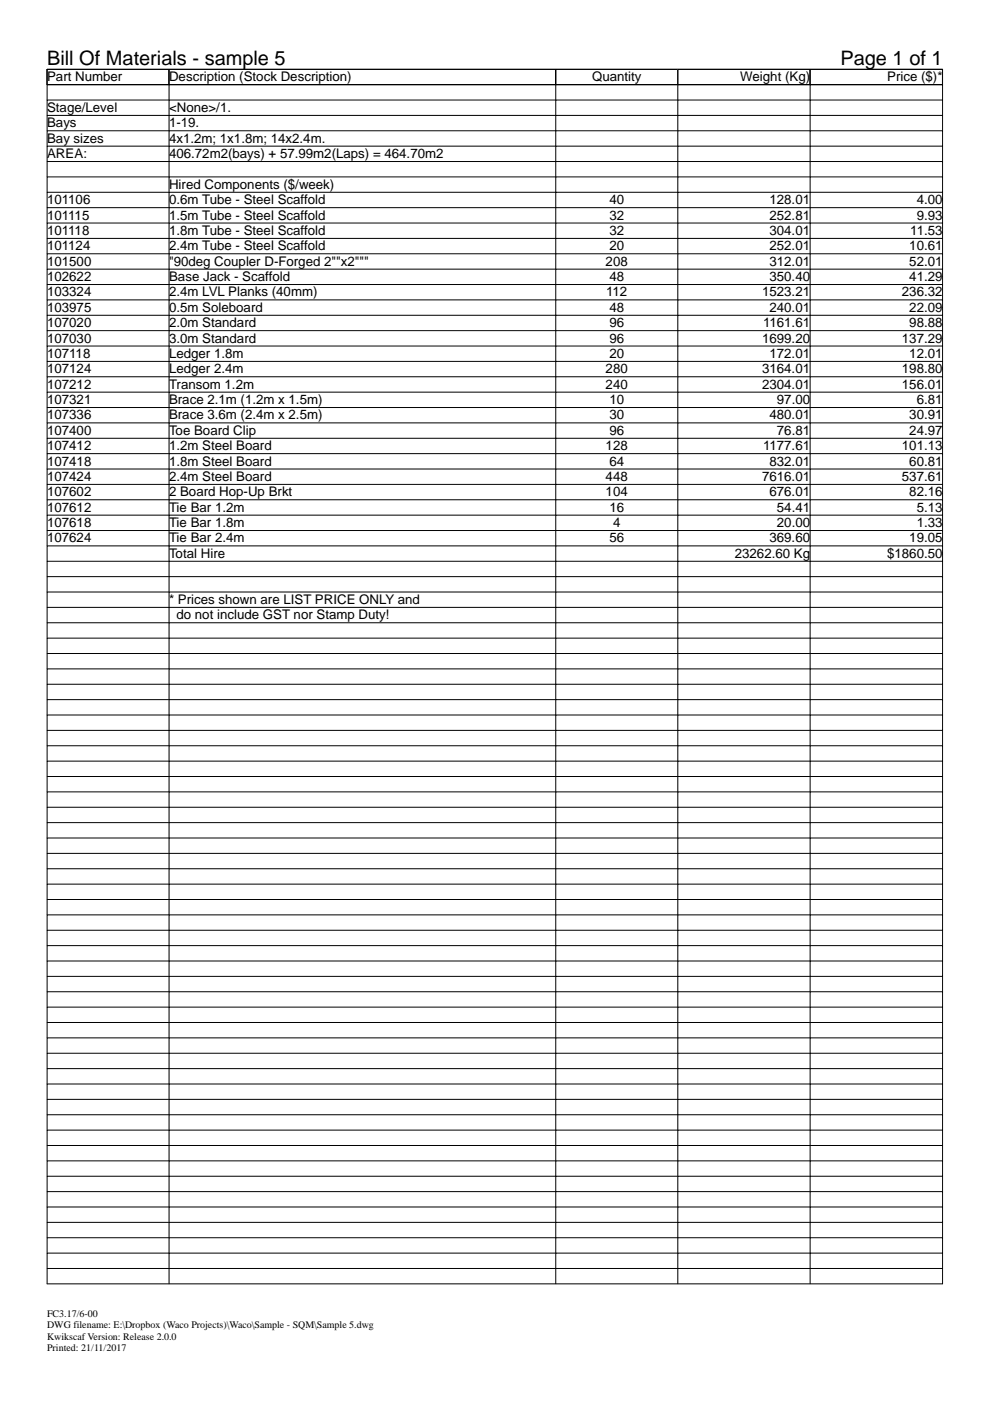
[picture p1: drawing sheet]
<svg xmlns="http://www.w3.org/2000/svg" width="210mm" height="297mm" viewBox="0 0 210 297" stroke-linecap="round" stroke-linejoin="round" font-family="sans-serif">
<defs><g id="words">
<g font-size="4.2">
<text x="10" y="13.8">Bill Of Materials - sample 5</text>
<text x="178.3" y="13.8">Page 1 of 1</text>
</g>
<g font-size="2.8">
<text x="10" y="17.2">Part Number</text>
<text x="35.9" y="17.2">Description (Stock Description)</text>
<text x="125.6" y="17.2">Quantity</text>
<text x="157" y="17.2">Weight (Kg)</text>
<text x="188.2" y="17.2">Price ($)*</text>
<text x="10" y="23.7">Stage/Level</text>
<text x="35.9" y="23.7">&lt;None&gt;/1.</text>
<text x="10" y="27">Bays</text>
<text x="35.9" y="27">1-19.</text>
<text x="10" y="30.2">Bay sizes</text>
<text x="10" y="33.5">AREA:</text>
<text x="35.9" y="30.2">4x1.2m; 1x1.8m; 14x2.4m.</text>
<text x="35.9" y="33.5">406.72m2(bays) + 57.99m2(Laps) = 464.70m2</text>
<text x="35.9" y="40">Hired Components ($/week)</text>
<text x="10" y="43.3">101106</text>
<text x="10" y="46.5">101115</text>
<text x="35.9" y="43.3">0.6m Tube - Steel Scaffold</text>
<text x="35.9" y="46.5">1.5m Tube - Steel Scaffold</text>
<text x="129.2" y="43.3">40</text>
<text x="129.2" y="46.5">32</text>
<text x="163.2" y="43.3">128.01</text>
<text x="163.2" y="46.5">252.81</text>
<text x="194.4" y="43.3">4.00</text>
<text x="194.4" y="46.5">9.93</text>
<text x="10" y="49.8">101118</text>
<text x="10" y="53.1">101124</text>
<text x="35.9" y="49.8">1.8m Tube - Steel Scaffold</text>
<text x="35.9" y="53.1">2.4m Tube - Steel Scaffold</text>
<text x="129.2" y="49.8">32</text>
<text x="129.2" y="53.1">20</text>
<text x="163.2" y="49.8">304.01</text>
<text x="163.2" y="53.1">252.01</text>
<text x="192.9" y="53.1">10.61</text>
<text x="193.1" y="49.8">11.53</text>
<text x="10" y="56.3">101500</text>
<text x="10" y="59.6">102622</text>
<text x="35.9" y="56.3">&quot;90deg Coupler D-Forged 2&quot;&quot;x2&quot;&quot;&quot;</text>
<text x="35.9" y="59.6">Base Jack - Scaffold</text>
<text x="128.5" y="56.3">208</text>
<text x="129.2" y="59.6">48</text>
<text x="163.2" y="56.3">312.01</text>
<text x="163.2" y="59.6">350.40</text>
<text x="192.9" y="56.3">52.01</text>
<text x="192.9" y="59.6">41.29</text>
<text x="10" y="62.8">103324</text>
<text x="35.9" y="62.8">2.4m LVL Planks (40mm)</text>
<text x="128.6" y="62.8">112</text>
<text x="161.6" y="62.8">1523.21</text>
<text x="191.3" y="62.8">236.32</text>
<text x="10" y="66.1">103975</text>
<text x="10" y="69.4">107020</text>
<text x="35.9" y="66.1">0.5m Soleboard</text>
<text x="35.9" y="69.4">2.0m Standard</text>
<text x="129.2" y="66.1">48</text>
<text x="129.2" y="69.4">96</text>
<text x="161.9" y="69.4">1161.61</text>
<text x="163.2" y="66.1">240.01</text>
<text x="192.9" y="66.1">22.09</text>
<text x="192.9" y="69.4">98.88</text>
<text x="10" y="72.6">107030</text>
<text x="10" y="75.9">107118</text>
<text x="35.9" y="72.6">3.0m Standard</text>
<text x="35.9" y="75.9">Ledger 1.8m</text>
<text x="129.2" y="72.6">96</text>
<text x="129.2" y="75.9">20</text>
<text x="161.6" y="72.6">1699.20</text>
<text x="163.2" y="75.9">172.01</text>
<text x="191.3" y="72.6">137.29</text>
<text x="192.9" y="75.9">12.01</text>
<text x="10" y="79.1">107124</text>
<text x="10" y="82.4">107212</text>
<text x="35.9" y="79.1">Ledger 2.4m</text>
<text x="35.9" y="82.4">Transom 1.2m</text>
<text x="128.5" y="79.1">280</text>
<text x="128.5" y="82.4">240</text>
<text x="161.6" y="79.1">3164.01</text>
<text x="161.6" y="82.4">2304.01</text>
<text x="191.3" y="79.1">198.80</text>
<text x="191.3" y="82.4">156.01</text>
<text x="10" y="85.7">107321</text>
<text x="10" y="88.9">107336</text>
<text x="35.9" y="85.7">Brace 2.1m (1.2m x 1.5m)</text>
<text x="35.9" y="88.9">Brace 3.6m (2.4m x 2.5m)</text>
<text x="129.2" y="85.7">10</text>
<text x="129.2" y="88.9">30</text>
<text x="163.2" y="88.9">480.01</text>
<text x="164.8" y="85.7">97.00</text>
<text x="192.9" y="88.9">30.91</text>
<text x="194.4" y="85.7">6.81</text>
<text x="10" y="92.2">107400</text>
<text x="10" y="95.4">107412</text>
<text x="35.9" y="92.2">Toe Board Clip</text>
<text x="35.9" y="95.4">1.2m Steel Board</text>
<text x="128.5" y="95.4">128</text>
<text x="129.2" y="92.2">96</text>
<text x="161.9" y="95.4">1177.61</text>
<text x="164.8" y="92.2">76.81</text>
<text x="191.3" y="95.4">101.13</text>
<text x="192.9" y="92.2">24.97</text>
<text x="10" y="98.7">107418</text>
<text x="10" y="102">107424</text>
<text x="35.9" y="98.7">1.8m Steel Board</text>
<text x="35.9" y="102">2.4m Steel Board</text>
<text x="128.5" y="102">448</text>
<text x="129.2" y="98.7">64</text>
<text x="161.6" y="102">7616.01</text>
<text x="163.2" y="98.7">832.01</text>
<text x="191.3" y="102">537.61</text>
<text x="192.9" y="98.7">60.81</text>
<text x="10" y="105.2">107602</text>
<text x="35.9" y="105.2">2 Board Hop-Up Brkt</text>
<text x="128.5" y="105.2">104</text>
<text x="163.2" y="105.2">676.01</text>
<text x="192.9" y="105.2">82.16</text>
<text x="10" y="108.5">107612</text>
<text x="10" y="111.7">107618</text>
<text x="35.9" y="108.5">Tie Bar 1.2m</text>
<text x="35.9" y="111.7">Tie Bar 1.8m</text>
<text x="129.2" y="108.5">16</text>
<text x="130" y="111.7">4</text>
<text x="164.8" y="108.5">54.41</text>
<text x="164.8" y="111.7">20.00</text>
<text x="194.4" y="108.5">5.13</text>
<text x="194.4" y="111.7">1.33</text>
<text x="10" y="115">107624</text>
<text x="35.9" y="115">Tie Bar 2.4m</text>
<text x="35.9" y="118.3">Total Hire</text>
<text x="129.2" y="115">56</text>
<text x="155.9" y="118.3">23262.60 Kg</text>
<text x="163.2" y="115">369.60</text>
<text x="188.2" y="118.3">$1860.50</text>
<text x="192.9" y="115">19.05</text>
<text x="35.9" y="128">* Prices shown are LIST PRICE ONLY and</text>
<text x="37.4" y="131.3">do not include GST nor Stamp Duty!</text>
</g>
<g font-size="2.1">
<text x="10" y="279.2">FC3.17/6-00</text>
<text x="10" y="281.6">DWG filename: E:\Dropbox (Waco Projects)\Waco\Sample - SQM\Sample 5.dwg</text>
<text x="10" y="284">Kwikscaf Version: Release 2.0.0</text>
<text x="10" y="286.4">Printed: 21/11/2017</text>
</g>
</g></defs>
<path d="M10 14.7h189.9v3.2h-189.9z" fill="none" stroke="#000" stroke-width=".21"/>
<path d="M10 14.7h25.8v3.2h-25.8z" fill="#fff"/>
<path d="M10 14.7h25.8v3.2h-25.8zM35.9 14.7h-25.9v3.2" fill="none" stroke="#000" stroke-width=".21"/>
<path d="M35.9 14.7h82v3.2h-82z" fill="#fff"/>
<path d="M35.9 14.7h82v3.2h-82zM117.9 14.7h-82v3.2" fill="none" stroke="#000" stroke-width=".21"/>
<path d="M117.9 14.7h25.8v3.2h-25.8z" fill="#fff"/>
<path d="M117.9 14.7h25.8v3.2h-25.8zM143.8 14.7h-25.9v3.2" fill="none" stroke="#000" stroke-width=".21"/>
<path d="M143.8 14.7h28v3.2h-28z" fill="#fff"/>
<path d="M143.8 14.7h28v3.2h-28zM171.8 14.7h-28v3.2" fill="none" stroke="#000" stroke-width=".21"/>
<path d="M171.9 14.7h28v3.2h-28z" fill="#fff"/>
<g fill="none" stroke="#000" stroke-width=".21">
<path d="M35.9 17.9h-25.9v3.3M117.9 17.9h-82v3.3h-25.9v3.2M143.8 17.9h-25.9v3.3h-82v3.2l-25.9 .1v3.2M171.8 14.7h28.1v3.2h-28.1zM199.9 14.7h-28.1v3.2h-28v3.3h-25.9v3.2l-82 .1v3.2h-25.9v3.3M35.9 34.2h-25.9v3.3M117.9 34.2h-82v3.3h-25.9v3.2M143.8 34.2h-25.9v3.3h-82v3.2M171.8 34.2v-3.2h28.1v3.2M171.8 34.2h-28v3.3h-25.9v3.2M199.9 21.2v-3.3h-28.1v3.3h-28v3.2l-25.9 .1v3.2h-82v3.3h-25.9v3.2M199.9 24.4v-3.2h-28.1v3.2l-28 .1v3.2h-25.9v3.3h-82v3.2"/>
<path d="M199.9 27.7v-3.2h-28.1v3.2h-28v3.3h-25.9v3.2M199.9 31v-3.3h-28.1v3.3h-28v3.2M199.9 37.5v-3.3h-28.1v3.3h-28v3.2M35.9 40.8h-25.9v3.2M35.9 47.3h-25.9v3.2M35.9 53.8h-25.9v3.2M117.9 40.8h-82v3.2h-25.9v3.3M117.9 47.3h-82v3.2h-25.9v3.3M117.9 53.8h-82v3.2l-25.9 .1v3.2M143.8 40.8h-25.9v3.2h-82v3.3M143.8 47.3h-25.9v3.2h-82v3.3M143.8 53.8h-25.9v3.2l-82 .1v3.2"/>
<path d="M171.8 40.8h-28v3.2h-25.9v3.3M171.8 47.3v-3.3h28.1v3.3M171.8 47.3h-28v3.2h-25.9v3.3M171.8 53.8v-3.3h28.1v3.3M171.8 53.8h-28v3.2l-25.9 .1v3.2M171.8 40.7v-3.2h28.1v3.2M199.9 44v-3.2h-28.1v3.2h-28v3.3M199.9 50.5v-3.2h-28.1v3.2h-28v3.3M199.9 57v-3.2h-28.1v3.2l-28 .1v3.2M35.9 60.3h-25.9v3.3M35.9 66.8h-25.9v3.3M35.9 73.4h-25.9v3.2"/>
<path d="M35.9 79.9h-25.9v3.2M117.9 60.3h-82v3.3h-25.9v3.2M117.9 66.8h-82v3.3h-25.9v3.2M117.9 73.4h-82v3.2h-25.9v3.3M117.9 79.9h-82v3.2h-25.9v3.3M143.8 60.3h-25.9v3.3h-82v3.2M143.8 66.8h-25.9v3.3h-82v3.2M143.8 73.4h-25.9v3.2h-82v3.3M143.8 79.9h-25.9v3.2h-82v3.3h-25.9v3.2M171.8 60.3v-3.2h28.1v3.2M171.8 60.3h-28v3.3h-25.9v3.2M171.8 66.8v-3.2h28.1v3.2"/>
<path d="M171.8 66.8h-28v3.3h-25.9v3.2M171.8 73.3v-3.2h28.1v3.2M171.8 73.4h-28v3.2h-25.9v3.3M171.8 79.9v-3.3h28.1v3.3M171.8 79.9h-28v3.2h-25.9v3.3h-82v3.2l-25.9 .1v3.2M199.9 63.6v-3.3h-28.1v3.3h-28v3.2M199.9 70.1v-3.3h-28.1v3.3h-28v3.2M199.9 76.6v-3.2h-28.1v3.2h-28v3.3M35.9 96.2h-25.9v3.2M117.9 96.2h-82v3.2h-25.9v3.3M143.8 96.2h-25.9v3.2h-82v3.3M171.8 96.2v-3.3h28.1v3.3"/>
<path d="M171.8 96.2h-28v3.2h-25.9v3.3M199.9 83.1v-3.2h-28.1v3.2h-28v3.3h-25.9v3.2l-82 .1v3.2h-25.9v3.3M199.9 86.4v-3.3h-28.1v3.3h-28v3.2l-25.9 .1v3.2h-82v3.3M199.9 89.6v-3.2h-28.1v3.2l-28 .1v3.2h-25.9v3.3M199.9 92.9v-3.2h-28.1v3.2h-28v3.3M199.9 99.4v-3.2h-28.1v3.2h-28v3.3M35.9 102.7h-25.9v3.2M35.9 109.2h-25.9v3.3M35.9 115.7h-25.9v3.3M117.9 102.7h-82v3.2l-25.9 .1v3.2M117.9 109.2h-82v3.3h-25.9v3.2M117.9 115.7h-82v3.3h-25.9v3.2"/>
<path d="M143.8 102.7h-25.9v3.2l-82 .1v3.2M143.8 109.2h-25.9v3.3h-82v3.2M143.8 115.7h-25.9v3.3h-82v3.2M171.8 102.7v-3.3h28.1v3.3M171.8 102.7h-28v3.2l-25.9 .1v3.2M171.8 109.2v-3.2h28.1v3.2M171.8 109.2h-28v3.3h-25.9v3.2M171.8 115.7v-3.2h28.1v3.2M171.8 115.7h-28v3.3h-25.9v3.2M199.9 105.9v-3.2h-28.1v3.2l-28 .1v3.2M199.9 112.5v-3.3h-28.1v3.3h-28v3.2M199.9 119v-3.3h-28.1v3.3h-28v3.2"/>
<path d="M35.9 122.3h-25.9v3.2M35.9 128.8h-25.9v3.2M35.9 135.3h-25.9v3.2M117.9 122.3h-82v3.2h-25.9v3.3M117.9 128.8h-82v3.2h-25.9v3.3M117.9 135.3h-82v3.2l-25.9 .1v3.2M143.8 122.3h-25.9v3.2h-82v3.3M143.8 128.8h-25.9v3.2h-82v3.3M143.8 135.3h-25.9v3.2l-82 .1v3.2M171.8 122.2v-3.2h28.1v3.2M171.8 122.3h-28v3.2h-25.9v3.3M171.8 128.8v-3.3h28.1v3.3"/>
<path d="M171.8 128.8h-28v3.2h-25.9v3.3M171.8 135.3v-3.3h28.1v3.3M171.8 135.3h-28v3.2l-25.9 .1v3.2M199.9 125.5v-3.2h-28.1v3.2h-28v3.3M199.9 132v-3.2h-28.1v3.2h-28v3.3M199.9 138.5v-3.2h-28.1v3.2l-28 .1v3.2M35.9 141.8h-25.9v3.3M35.9 158.1h-25.9v3.3M117.9 141.8h-82v3.3h-25.9v3.2M117.9 158.1h-82v3.3h-25.9v3.2M143.8 141.8h-25.9v3.3h-82v3.2h-25.9v3.3M143.8 158.1h-25.9v3.3h-82v3.2"/>
<path d="M171.8 141.8v-3.2h28.1v3.2M171.8 141.8h-28v3.3h-25.9v3.2h-82v3.3h-25.9v3.2M171.8 158.1v-3.2h28.1v3.2M171.8 158.1h-28v3.3h-25.9v3.2M199.9 145.1v-3.3h-28.1v3.3h-28v3.2h-25.9v3.3h-82v3.2l-25.9 .1v3.2M199.9 148.3v-3.2h-28.1v3.2h-28v3.3h-25.9v3.2l-82 .1v3.2M199.9 151.6v-3.3h-28.1v3.3h-28v3.2l-25.9 .1v3.2M199.9 154.8v-3.2h-28.1v3.2l-28 .1v3.2M35.9 164.6h-25.9v3.3M35.9 171.2h-25.9v3.2M35.9 177.7h-25.9v3.2M117.9 164.6h-82v3.3h-25.9v3.2"/>
<path d="M117.9 171.2h-82v3.2h-25.9v3.3M117.9 177.7h-82v3.2h-25.9v3.3M143.8 164.6h-25.9v3.3h-82v3.2M143.8 171.2h-25.9v3.2h-82v3.3M143.8 177.7h-25.9v3.2h-82v3.3M171.8 164.6v-3.2h28.1v3.2M171.8 164.6h-28v3.3h-25.9v3.2M171.8 171.1v-3.2h28.1v3.2M171.8 171.2h-28v3.2h-25.9v3.3M171.8 177.7v-3.3h28.1v3.3M171.8 177.7h-28v3.2h-25.9v3.3M199.9 161.4v-3.3h-28.1v3.3h-28v3.2"/>
<path d="M199.9 167.9v-3.3h-28.1v3.3h-28v3.2M199.9 174.4v-3.2h-28.1v3.2h-28v3.3M35.9 184.2h-25.9v3.2M35.9 190.7h-25.9v3.3M35.9 197.2h-25.9v3.3M117.9 184.2h-82v3.2l-25.9 .1v3.2M117.9 190.7h-82v3.3h-25.9v3.2M117.9 197.2h-82v3.3h-25.9v3.2M143.8 184.2h-25.9v3.2l-82 .1v3.2M143.8 190.7h-25.9v3.3h-82v3.2M143.8 197.2h-25.9v3.3h-82v3.2M171.8 184.2v-3.3h28.1v3.3"/>
<path d="M171.8 184.2h-28v3.2l-25.9 .1v3.2M171.8 190.7v-3.2h28.1v3.2M171.8 190.7h-28v3.3h-25.9v3.2M171.8 197.2v-3.2h28.1v3.2M171.8 197.2h-28v3.3h-25.9v3.2M199.9 180.9v-3.2h-28.1v3.2h-28v3.3M199.9 187.4v-3.2h-28.1v3.2l-28 .1v3.2M199.9 194v-3.3h-28.1v3.3h-28v3.2M35.9 203.8h-25.9v3.2M117.9 203.8h-82v3.2h-25.9v3.2M143.8 203.8h-25.9v3.2h-82v3.2l-25.9 .1v3.2M171.8 203.7v-3.2h28.1v3.2"/>
<path d="M171.8 203.8h-28v3.2h-25.9v3.2l-82 .1v3.2h-25.9v3.3M199.9 200.5v-3.3h-28.1v3.3h-28v3.2M199.9 207v-3.2h-28.1v3.2h-28v3.2l-25.9 .1v3.2h-82v3.3h-25.9v3.2M199.9 210.2v-3.2h-28.1v3.2l-28 .1v3.2h-25.9v3.3h-82v3.2M199.9 213.5v-3.2h-28.1v3.2h-28v3.3h-25.9v3.2M199.9 216.8v-3.3h-28.1v3.3h-28v3.2M35.9 220h-25.9v3.3M35.9 226.6h-25.9v3.2M35.9 233.1h-25.9v3.2M35.9 239.6h-25.9v3.2M117.9 220h-82v3.3h-25.9v3.2M117.9 226.6h-82v3.2h-25.9v3.3"/>
<path d="M117.9 233.1h-82v3.2h-25.9v3.3M117.9 239.6h-82v3.2l-25.9 .1v3.2M143.8 220h-25.9v3.3h-82v3.2M143.8 226.6h-25.9v3.2h-82v3.3M143.8 233.1h-25.9v3.2h-82v3.3M143.8 239.6h-25.9v3.2l-82 .1v3.2M171.8 220v-3.2h28.1v3.2M171.8 220h-28v3.3h-25.9v3.2M171.8 226.5v-3.2h28.1v3.2M171.8 226.6h-28v3.2h-25.9v3.3M171.8 233.1v-3.3h28.1v3.3M171.8 233.1h-28v3.2h-25.9v3.3"/>
<path d="M171.8 239.6v-3.3h28.1v3.3M171.8 239.6h-28v3.2l-25.9 .1v3.2M199.9 223.3v-3.3h-28.1v3.3h-28v3.2M199.9 229.8v-3.2h-28.1v3.2h-28v3.3M199.9 236.3v-3.2h-28.1v3.2h-28v3.3M35.9 252.6h-25.9v3.3M35.9 259.2h-25.9v3.2M35.9 246.1h-25.9v3.3M117.9 252.6h-82v3.3h-25.9v3.2M117.9 259.2h-82v3.2h-25.9v3.3M117.9 246.1h-82v3.3h-25.9v3.2M143.8 252.6h-25.9v3.3h-82v3.2"/>
<path d="M143.8 259.2h-25.9v3.2h-82v3.3M143.8 246.1h-25.9v3.3h-82v3.2M171.8 246.1h-28v3.3h-25.9v3.2M171.8 252.6v-3.2h28.1v3.2M171.8 252.6h-28v3.3h-25.9v3.2M171.8 259.1v-3.2h28.1v3.2M171.8 259.2h-28v3.2h-25.9v3.3M171.8 246.1v-3.2h28.1v3.2M199.9 249.4v-3.3h-28.1v3.3h-28v3.2M199.9 255.9v-3.3h-28.1v3.3h-28v3.2M199.9 242.8v-3.2h-28.1v3.2l-28 .1v3.2M35.9 265.7h-25.9v3.2"/>
<path d="M117.9 265.7h-82v3.2h-25.9v3.3h189.9v-3.3h-28.1v3.3M143.8 265.7h-25.9v3.2h-82v3.3M171.8 265.7v-3.3h28.1v3.3M171.8 265.7h-28v3.2h-25.9v3.3M199.9 262.4v-3.2h-28.1v3.2h-28v3.3M199.9 268.9v-3.2h-28.1v3.2h-28v3.3"/>
</g>
<use href="#words"/>
</svg>
